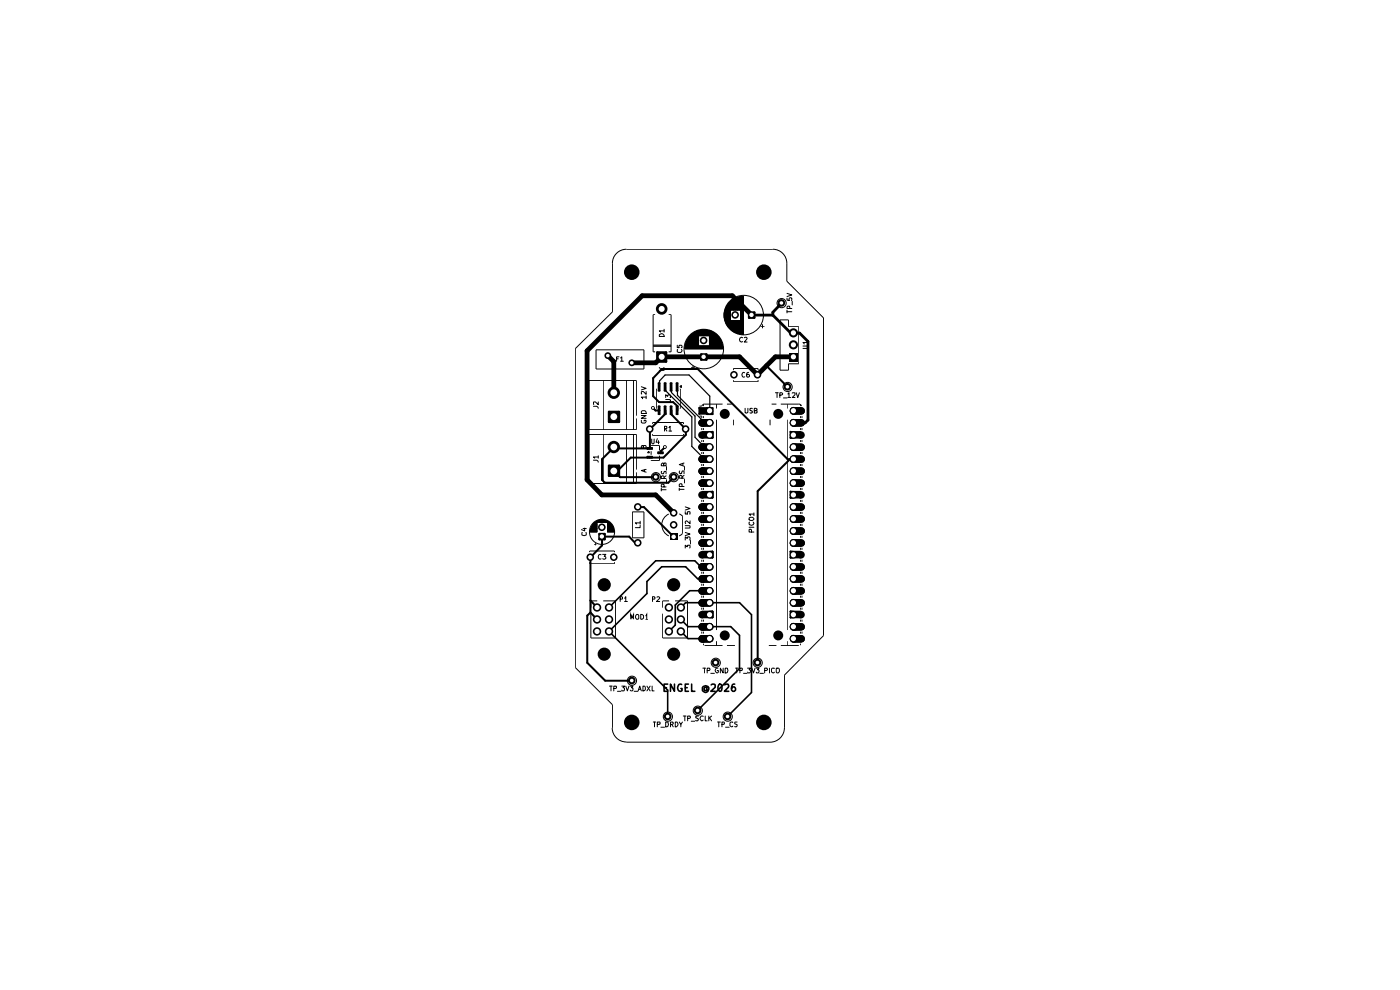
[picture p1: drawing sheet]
<svg xmlns="http://www.w3.org/2000/svg" width="297mm" height="210mm" viewBox="0 0 297 210" stroke-linecap="round" stroke-linejoin="round" font-family="sans-serif">
<g fill="none" stroke="#000" stroke-width=".21">
<path d="M126.4 74.2h10.2v4.1h-10.2zM130.8 76.1h.3M131.3 75.7h-.5v.9M131.7 75.9l.2-.2v.9M131.7 76.6h.5M138.6 73.4h3.8M138.6 73.2h3.8M139 66.8h-.4v7.8h.4M139.9 71l.6-.2 .4 .3v.3h-1zM139.9 78.6h1M139.9 78l.6 .6M140.9 70.2h-1l.2 .2"/>
<path d="M140.9 69.8v.6M140.9 78l-.6 .4M141.9 66.8h.5v7.8h-.5M143.7 73.2v.5h.4v-.5h.4l.2 .2v.3h-.2M143.8 74.2l-.1 .4 .2 .2h.5l.3-.4-.2-.2M145.2 74h8.2M145.2 73.8h8.2M145.2 73.9h8.2M145.2 73.7h8.2M145.2 73.6h8.2M145.2 73.5h8.2M145.3 73.4h8.1"/>
<path d="M145.3 73.2h3M145.3 73.3h3M145.3 73h3M145.3 73.1h3M145.4 72.9h2.9M145.4 72.8h2.9M145.5 72.5h2.8M145.5 72.7h2.8M145.5 72.6h2.8M145.6 72.4h2.7M145.6 72.3h2.7M145.7 72.3h2.6"/>
<path d="M145.7 72.2h2.6M145.8 72.1h2.5M145.8 72h2.5M145.8 71.9h2.5M145.8 71.8h2.5M145.9 71.8h2.4M146 71.7h2.3M146 71.6h2.3M146.1 71.5h2.2M146.2 71.4h2.1M146.3 71.3h2M146.3 71.2h6.1"/>
<path d="M146.3 71.2h6M146.4 71.1h5.8M146.5 71h5.6M146.6 78h.8M146.6 70.9h5.4M146.8 70.8h5M146.9 70.7h4.9M147 77.6v.8M147 70.7h4.7M147.1 70.6h4.5M147.2 70.5h4.2M147.4 70.4h3.9"/>
<path d="M147.5 70.3h3.7M147.7 70.2h3.3M147.9 70.1h2.8M148.2 70.1h2.2M148.5 70h1.6M150.4 73.2h3M150.4 72.1h2.5M150.4 72h2.5M150.4 71.9h2.5M150.4 71.8h2.4M150.4 71.7h2.3M150.4 71.6h2.2"/>
<path d="M150.4 71.5h2.1M150.4 71.4h2.1M150.4 71.3h2M150.4 73.3h3M150.4 73h2.9M150.4 72.9h2.9M150.4 72.5h2.7M150.4 72.4h2.7M150.4 72.3h2.6M150.4 72.2h2.5M150.4 73.1h2.9M150.4 72.9h2.8"/>
<path d="M150.4 72.8h2.8M150.4 72.7h2.8M150.4 72.6h2.8M153.6 66.3v1.1M153.7 65.9v2M153.8 65.7v2.4M153.9 65.4v3M154 65.2v3.3M154 65.1v3.6M154.1 64.9v4M154.2 64.7v4.3M154.3 64.6v4.6"/>
<path d="M154.4 64.5v4.8M154.5 64.4v5M154.6 64.3v5.2M154.6 64.2v5.4M154.7 64.1v5.5M154.8 64v5.7M154.9 64v5.8M155 63.8v6.2M155.1 63.8v2M155.1 67.9v2.1M155.1 63.7v2.1M155.1 67.9v2.2"/>
<path d="M155.2 63.6v2.2M155.2 67.9v2.2M155.3 63.5v2.3M155.3 67.9v2.3M155.4 63.5v2.3M155.4 67.9v2.3M155.5 63.5v2.3M155.5 67.9v2.4M155.6 63.5v2.3M155.6 67.9v2.4M155.6 78.5v-.3h5.2v.3M155.7 63.4v2.4"/>
<path d="M155.7 67.9v2.5M155.7 63.3v2.5M155.7 67.9v2.6M155.8 63.3v2.5M155.8 67.9v2.6M155.9 63.2v2.6M155.9 67.9v2.7M156 63.2v2.6M156 67.9v2.7M156.1 63.1v2.7M156.1 67.9v2.8M156.2 63.1v2.7"/>
<path d="M156.2 67.9v2.8M156.3 63v2.8M156.3 67.9v2.8M156.4 63v2.8M156.4 67.9v2.8M156.5 62.9v2.9M156.5 67.9v2.9M156.6 62.9v2.9M156.6 67.9v2.9M156.7 62.9v2.9M156.7 67.9v2.9M156.8 62.9v2.9"/>
<path d="M156.8 67.9v2.9M156.8 67.9v3M156.9 62.9v2.9M156.9 67.9v3M157 62.9v2.9M157 67.9v3M157.1 62.9v8M157.2 62.9v8M157.3 62.9v8M157.3 62.8v8.1M157.4 62.8v8.2M157.5 62.8v8.2"/>
<path d="M157.6 71.6a.47 .47 0 0 0-.7 .4 .47 .47 0 0 0 .7 .5M157.6 62.8v8.2M157.7 62.8v8.2M157.8 62.8v8.2M157.9 71.6l.4-.1 .2 .2-.6 .9h.6M158 79.1a.45 .45 0 0 0-.6 .4 .45 .45 0 0 0 .6 .4M158.8 79l-.4 .2v.7l.3 .1 .3-.2-.2-.4h-.3l-.1 .2M161.3 69.2h.9M161.8 68.8v.8M165.5 67.9h1.8v1.4h2.2v7.9h-2.2v1.3h-1.8zM167 63.2v.5l.5 .1v-.6h.5l-.1 .6M167 62.2l1 .4-1 .3"/>
<path d="M167 65.8v.6M167 66.1h1M167.6 65.4l-.1-.5h-.4l-.1 .2v.3h1M168.1 63.9v.8M170.3 73.4h.9l.2 .2-.2 .3h-.9M171.4 72.6h-1.1l.3 .4M171.4 72.4v.6M125.9 86.2h.7l.3 .4M125.9 97.6h.7l.3 .4M126.9 85.3v.5l-.6-.5h-.4l.1 .5M126.9 96.9h-1l.3 .3M126.9 96.7v.5"/>
<path d="M128 80.7v10.4M128 92.2v10.4M132.9 80.7v10.4M132.9 92.2v10.4M134.4 80.7v10.4M134.4 92.2v10.4M135 88.2v-7.5h-10.1v10.4h10.1v-2.3M135 99.6v-7.4h-10.1v10.4h10.1v-2.4M136.1 82l1 .4-1 .3M136.1 89.2v.4l.2 .1h.5l.3-.3-.1-.2h-.4v.1M136.1 88.1h1l-1 .6h1M136.1 87.3l.2-.2h.5l.3 .6h-1z"/>
<path d="M136.5 94.7l.1-.2 .5 .2v.4h-1v-.4l.1-.2 .3 .2v.4M136.7 99.6v.5M137.1 84.2h-1l.2 .4M137.1 83.1v.5l-.6-.5h-.4v.5M137.1 99.6l-1 .2 1 .4M137.1 84v.6M137.6 95.7l.2 .4h-.4zM138.1 94.6l1.8-.1v1M138.1 95.7v.8M138.3 93.1v.9l.1 .1 .4-.1v-.9M138.3 86.3h.4v.4h-.4zM138.5 90v-.4h6.5v.4"/>
<path d="M138.5 92.1v.3h6.5v-.3M139.3 82.5v4.2M139.4 93l-.2 .8h.7M139.7 93.5v.6M139.9 96.6v1.1l-1.8-.1M140.4 100l-.1 .3 .2 .2h.2l.3-.5h.2l.1 .5M140.8 98.5l.1-.3 .4 .1v.5h-1v-.3l.3-.3 .2 .2v.4M140.8 94.6h.5v.4h-.5zM141 90.9h.4l.1-.4-.5-.1v1M141.1 90.9l.4 .5M141.2 84.7l1 .1v.5h-1M141.2 84.3v-.6l.4 .4v-.3l.2-.1 .4 .1v.5"/>
<path d="M141.4 99v.7M141.9 90.7l.3-.3v1M141.9 91.4h.6M144.2 99.9a.34 .34 0 0 0 0 .4 .34 .34 0 0 0 .4 .1l.1-.4 .3-.1 .1 .6M144.2 82.5v4.2M144.2 82l.4-.3v.6zM144.9 98.3v.4M145.1 98.2l-1 .3 1 .4M145.2 99v.7M148.4 88.3h.5v.4M148.4 86.1h.5M148.9 90.8v.4"/>
<path d="M148.9 93.3v.5M148.9 95.9v.4M148.9 98.4v.4M149.2 85.8v.3M149.2 88.3v.4M149.2 90.8v.4M149.2 93.3v.5M149.2 95.9v.4M149.2 98.4v.4M152 85.7v1M152 89v44.6M153.3 85.7h-3.8l-.6 .4"/>
<path d="M154.2 85.7h1M155.6 80.6v.4h5.2v-.4M155.6 89v1.2M158.1 86.6v.9l.1 .1 .5-.1v-.9M159.6 86.7h-.5v.3l.5 .2v.3h-.5M160 87.1l.5-.1 .1-.2-.6-.2v1h.4l.2-.1v-.3l-.2-.1M163.4 89v1.2M163.7 85.7h1M164.5 83.3h.6M164.8 83.3v1M165.4 83.8l.5-.1 .1-.2-.1-.2h-.5v1M165.6 85.7h3.9l.5 .4"/>
<path d="M166.2 84.4h.8M167 85.7v1M167 89v44.6M167.1 83.6l.3-.3v1M167.1 84.3h.6M168.1 83.4h.6v.3l-.6 .6h.6M168.9 83.3l.3 1 .4-1M169.8 85.8v.3M169.8 88.3v.4M169.8 90.8v.4M169.8 93.3v.5M169.8 95.9v.4"/>
<path d="M169.8 98.4v.4M170.1 88.3v.4M170.1 90.8v.4M170.1 93.3v.5M170.1 95.9v.4M170.1 98.4v.4M123.5 112.9l-.1 .6 .5 .1 .5-.1-.1-.6M123.7 112.1h.7M124 112v.6l-.6-.3M125.1 117.1v-.2h5.2v.2M125.1 119.2v.4h5.2v-.4M125.2 112.8h1.5"/>
<path d="M125.2 112.3h1.5M125.2 112.5h1.5M125.2 112.6h1.5M125.2 112.7h1.5M125.2 112.4h1.5M125.3 112.1h1.4M125.3 112.2h1.4M125.3 112h1.4M125.3 111.9h1.4M125.3 111.8h1.4M125.4 111.7h1.3M125.4 111.6h1.3"/>
<path d="M125.5 111.5h1.2M125.6 111.4h1.1M125.7 111.3h1M125.8 111.2h.9M125.8 111.1h.9M125.9 111h.8M126 115.4h.5M126 110.9h.7M126.1 110.8h3.2M126.3 115.2v.5M126.3 110.7h2.9M126.4 110.6h2.7"/>
<path d="M126.5 110.5h2.4M126.7 110.4h2M127 110.4h1.6M127.2 110.3h1M127.5 117.7a.45 .45 0 0 0-.6 .4 .45 .45 0 0 0 .6 .4M127.8 117.6h.7l-.3 .4 .3 .2v.2l-.2 .2-.5-.1M128.8 112.1h1.5M128.8 112.8h1.5M128.8 112h1.4M128.8 112.1h1.4M128.8 111.9h1.4M128.8 111.8h1.3"/>
<path d="M128.8 111.7h1.3M128.8 111.6h1.2M128.8 111.5h1.2M128.8 111.5h1.1M128.8 111.4h1.1M128.8 111.3h1M128.8 111.2h.9M128.8 111.1h.9M128.8 110.9h.6M128.8 111h.7M128.8 111h.8M128.8 112.3h1.5"/>
<path d="M128.8 112.2h1.5M128.8 112.5h1.5M128.8 112.6h1.5M128.8 112.7h1.5M128.8 112.4h1.5M134.2 108.6h2.4v5.5h-2.4zM135.8 111.4v.5h-1M135.8 110.9h-1l.2 .3M135.8 110.6v.6M140.3 103.5v.6M140.3 103.9h1M140.4 111.4a2.54 2.54 0 0 0 1.5 2.3"/>
<path d="M140.9 103.3l-.1-.6h-.3l-.2 .2v.4h1M140.9 101.5l-.1-.5-.3-.1-.2 .2v.4h1M141.3 100.9l-.4 .4M141.4 101.8v.7M141.9 109a2.58 2.58 0 0 0-1.5 2.4M144.1 103.5v.6M144.1 103.8h1M144.1 109l.8 .5-.1 3.7M144.7 103.2l-.1-.6h-.3l-.2 .2v.4h1M144.7 101.4l-.1-.5-.2-.1-.3 .2v.4h1M144.8 113.2l-.7 .5M145.1 100.8l-.4 .4"/>
<path d="M145.2 101.7v.7M145.4 108.5v.5h.5v-.5l.5 .1-.1 .4M145.4 107.5l1 .4-1 .3M145.4 116.2v-.5l.4 .3 .1-.3h.4v.5M145.4 114.6v-.7l.4 .3 .2-.3h.2l.2 .1-.1 .6M145.4 112.9l1 .4-1 .3M145.4 111.5l1 .1-.1 .4h-.9M146.4 110.5v.6l-.7-.6-.3 .2 .1 .4M146.5 114.6v.8M148.9 101v.4M148.9 103.5v.4M148.9 106v.5"/>
<path d="M148.9 108.6v.4M148.9 111.1v.4M148.9 113.7v.4M148.9 116.2v.4M148.9 118.7v.5M149.2 101v.4M149.2 103.5v.4M149.2 106v.5M149.2 108.6v.4M149.2 111.1v.4M149.2 113.7v.4M149.2 116.2v.4"/>
<path d="M149.2 118.7v.5M158.9 109.9l.1-.1a.67 .67 0 0 1 .9 .2v.1a.6 .6 0 0 1-1 0zM158.9 111.8h1M159 110.7l-.1 .5a.5 .5 0 0 0 .6 .2 .5 .5 0 0 0 .3-.6v-.1M159.4 112.9l-.1-.6h-.3l-.1 .6h1M159.9 109h-1l.3 .4M159.9 108.8v.6M169.8 101v.4M169.8 103.5v.4M169.8 106v.5M169.8 108.6v.4M169.8 111.1v.4"/>
<path d="M169.8 113.7v.4M169.8 116.2v.4M169.8 118.7v.5M170.1 101v.4M170.1 103.5v.4M170.1 106v.5M170.1 108.6v.4M170.1 111.1v.4M170.1 113.7v.4M170.1 116.2v.4M170.1 118.7v.5M126.7 127.5h-1.4v1.4"/>
<path d="M128 127.5h2.6v7.8h-5.3v-5.1M131.6 127.1h.4l.1-.4-.5-.1v1M132.5 126.9l.3-.3v1M132.5 127.6h.6M133.8 131.4v-1.1l.3 .8 .3-.8v1.1M135.1 130.3l.4 .2v.7l-.4 .2a.6 .6 0 0 1 0-1.1zM135.9 130.3l.6 .3v.5l-.3 .3h-.3zM136.9 130.7l.3-.4v1.1M136.9 131.4h.6M138.4 127.1h.5v-.4l-.5-.1v1M139.4 126.7l.3-.1 .3 .3-.7 .7h.7M141.9 127.5h-1.3v1.4"/>
<path d="M143.2 127.5h2.6v7.8h-5.2v-5.1M148.9 121.3v.4M148.9 123.8v.4M148.9 126.4v.4M148.9 128.9v.4M148.9 131.4v.5M148.9 134v.4M149.2 121.3v.4M149.2 123.8v.4M149.2 126.4v.4M149.2 128.9v.4M149.2 131.4v.5"/>
<path d="M149.2 134v.4M149.2 136.5v.4M149.5 136.9h3.8M152 136v.9M154.2 136.9h1.7M163.1 136.9h1.6M165.6 136.9h3.9M167 136v.9M169.8 121.3v.4M169.8 123.8v.4M169.8 126.4v.4M169.8 128.9v.4"/>
<path d="M169.8 131.4v.5M169.8 134v.4M169.8 136.5v.4M170.1 121.3v.4M170.1 123.8v.4M170.1 126.4v.4M170.1 128.9v.4M170.1 131.4v.5M170.1 134v.4M129.3 145.5h.6M129.6 145.5v1.1M129.9 154.4a3 3 0 0 0 3 3h30.5a3 3 0 0 0 3-3v-11.2l8.3-8.4v-67.4l-7.8-7.8v-3.8a2.96 2.96 0 0 0-2.9-2.9h-31.1a2.96 2.96 0 0 0-3 2.9v10.4l-7.9 7.8v67.6l7.9 7.9v4.9"/>
<path d="M130.2 146h.5v-.5h-.5v1.1M131 146.6h.7M131.9 145.5h.6l-.3 .4 .3 .1-.1 .5-.4 .1-.1-.2M132.8 145.5l.3 1.1 .3-1.1M133.7 145.5h.6l-.4 .4 .4 .1v.4l-.2 .2-.4-.2M134.5 146.6h.8M135.4 146.6l.3-1.1 .4 1.1M135.5 146.2h.4M136.4 145.5h.3l.2 .3v.5l-.3 .3h-.2zM137.2 145.5l.7 1.1M137.9 145.5l-.7 1.1M138.3 145.5v1.1h.5"/>
<path d="M138.6 153.2h.5M138.9 153.2v1M139.4 153.7l.6-.1v-.4h-.6v1M140.2 154.3h.8M141.2 153.2h.4a.59 .59 0 0 1 .2 .6 .59 .59 0 0 1-.6 .4zM142.2 153.7l.5-.1v-.4h-.5v1M142.5 153.7l.3 .5M143.3 153.2h.3l.2 .4-.3 .6h-.2zM144.1 153.2l.3 .5 .4-.5M144.4 153.7v.5M144.9 151.9h.6M145.3 151.9v1"/>
<path d="M145.9 152.4l.5-.1v-.4h-.5v1M146.6 153h.8M148.2 151.9h-.5v.4l.4 .1 .1 .3-.2 .2-.4-.1M149.1 141.7h.6M149.2 152l-.4-.1-.3 .4 .3 .6 .4-.2M149.4 141.7v1M149.6 151.9v1h.4M150 142.2h.4l.2-.1-.1-.4h-.5v1M150.4 151.9v1M150.5 152.3l.5 .6M150.8 142.8h.8M151 151.9l-.6 .5"/>
<path d="M152.2 153.2h.6M152.3 141.7h-.3l-.3 .5 .4 .5 .3-.1v-.4h-.3M152.5 153.2v1M153.2 153.7l.5-.1v-.4h-.5v1M153.4 141.7v1l-.6-1v1M153.8 141.7h.5a.59 .59 0 0 1 .1 .7 .59 .59 0 0 1-.6 .3zM153.9 154.3h.8M155.4 153.2h-.4l-.1 .2v.5l.3 .3 .2-.2M156 141.7h.6M156.3 141.7v1M156.4 153.2h-.5v.3l.5 .3-.2 .4-.3-.1M157 142.2h.5v-.4l-.5-.1v1"/>
<path d="M157.7 142.8h.8M158.6 141.7h.7l-.4 .4 .4 .1v.3l-.3 .2-.4-.1M159.5 141.7l.3 1 .4-1M160.4 141.7h.6l-.3 .4 .3 .1-.1 .5h-.4l-.1-.1M161.2 142.8h.8M162.2 142.2h.5v-.5h-.5v1M163.2 141.7v1M164.3 141.8l-.5-.1-.1 .3v.5l.1 .2h.3l.2-.1M164.7 141.8h.6a.67 .67 0 0 1-.2 .9l-.4-.1z"/>
<circle cx="149.3" cy="74" r="4.2"/>
<circle cx="157.8" cy="66.8" r="4.2"/>
<circle cx="165.8" cy="64.3" r=".97"/>
<circle cx="167.1" cy="82.1" r=".97"/>
<circle cx="127.7" cy="112.8" r="2.67"/>
<circle cx="139.1" cy="101.2" r=".97"/>
<circle cx="143" cy="101.2" r=".97"/>
<circle cx="134.1" cy="144.4" r=".97"/>
<circle cx="141.7" cy="152" r=".97"/>
<circle cx="148" cy="150.7" r=".97"/>
<circle cx="151.8" cy="140.6" r=".97"/>
<circle cx="154.4" cy="152" r=".97"/>
<circle cx="160.7" cy="140.6" r=".97"/>
</g>
<g fill="none" stroke="#000" stroke-width=".34">
<path d="M137.3 95h1v.2h-1zM137.3 96.9h1v.2h-1zM139.6 95.9h1v.3h-1zM139.7 81.3h.3v1.6h-.3zM139.7 86.2h.3v1.7h-.3zM141 81.3h.2v1.6h-.2zM141 86.2h.2v1.7h-.2zM142.2 81.3h.3v1.6h-.3zM142.2 86.2h.3v1.7h-.3zM143.5 81.3h.3v1.6h-.3zM143.5 86.2h.3v1.7h-.3zM144.4 128.9l1.1-1.1h11.4l2.5 2.6v16.5l-5.1 5.1"/>
<path d="M144.4 131.4l1.6 1.5h9l1.9 1.9v7l-8.9 8.9M144.4 133.9l1.6 1.6h4.5M150.5 122.8h-2.5l-2.5-2.6h-5.1l-3.2 3.2v2.5l-8 8 12.4 12.5v5.6M150.5 120.2h-1.8l-1.3-1.2h-8.3l-9.9 9.9M150.5 125.3h-4.2l-3 3.1v4.2l-1.4 1.3M140.9 145.9h.5M141.6 145.1h-.7v1.5h.7M143.1 145.1v1.5l-.9-1.5v1.5M144.6 145.2l-.2-.1a.77 .77 0 0 0-.7 .8 .77 .77 0 0 0 .7 .7l.3-.1v-.5h-.3M145.4 145.9h.4M146 145.1h-.6v1.5h.6M146.7 145.1v1.5h.7"/>
<path d="M149.9 146a.34 .34 0 0 0-.5-.1 .34 .34 0 0 0 0 .5h.5M149.9 145.8v.6h.4l.1-.5-.2-.3-.5-.1-.5 .1-.2 .3v.6a.77 .77 0 0 0 1.2 .1M150.9 145.3l.2-.2 .5 .1 .1 .6-.9 .8h.9M152.7 145.1a.89 .89 0 0 1 .3 1.5h-.2a.88 .88 0 0 1-.1-1.5zM153.8 145.3l.5-.2 .3 .4-.9 1.1h.9M155.9 145.1l-.5 .1a1.12 1.12 0 0 0 0 1.4h.4l.2-.2v-.4l-.2-.3h-.4l-.2 .3"/>
</g>
<g fill="#000">
<path d="M139.4 74.8h1.9v1.9h-1.9zM148.8 75.2h1.1v1.1h-1.1zM158.9 66.3h1.1v1.1h-1.1zM167.5 74.8h1.7v1.8h-1.7zM129.2 87.4h2.1v2.1h-2.1zM137.3 95h1v.2h-1zM137.3 96.9h1v.2h-1zM137.6 95.7l.1 .3h-.4zM139.6 95.9h1v.3h-1zM139.7 81.3h.3v1.6h-.3zM139.7 86.2h.3v1.7h-.3zM141 81.3h.2v1.6h-.2z"/>
<path d="M141 86.2h.2v1.7h-.2zM142.2 81.3h.3v1.6h-.3zM142.2 86.2h.3v1.7h-.3zM143.5 81.3h.3v1.6h-.3zM143.5 86.2h.3v1.7h-.3zM144.2 82l.3-.3v.5zM148.2 86.5l.1-.1h2.2v1.6h-2.2l-.1-.2zM148.2 86.3l.3 .2-.1 .2-.3-.2zM148.2 87.6l.3 .2-.1 .2-.3-.2zM148.9 86.8h1.6v.7h-1.6zM148.9 91.9h1.6v.7h-1.6zM149.9 86.5h1.2v1.3h-1.2z"/>
<path d="M151 91.4l.3 .2-.1 .2-.3-.2zM151 92.7l.3 .2-.1 .2-.3-.2zM148.9 91.4h2.2l.3 .2v1.3l-.3 .1h-2.2zM150.5 91.4h.6l.3 .2v1.3l-.3 .1h-.6zM167.6 91.6l.1-.2h.6v1.6h-.6l-.1-.1zM167.6 91.6l.1-.2h2.2v1.6h-2.2l-.1-.1zM167.6 92.7l.3 .2-.1 .2-.3-.2zM167.6 91.4l.3 .2-.1 .2-.3-.2zM168.3 91.9h1.6v.7h-1.6zM127.2 113.3h1.1v1.1h-1.1zM129.2 98.8h2.1v2.1h-2.1zM142.2 113.1h1.5v1.5h-1.5z"/>
<path d="M148.9 104.6h1.6v.7h-1.6zM148.9 117.3h1.6v.7h-1.6zM151 105.4l.3 .2-.1 .2-.3-.2zM151 104.1l.3 .2-.1 .2-.3-.2zM151 116.8l.3 .2-.1 .2-.3-.2zM151 118.1l.3 .2-.1 .2-.3-.2zM150.5 104.1h.6l.3 .2v1.3l-.3 .1h-.6zM148.9 104.1h2.2l.3 .2v1.3l-.3 .1h-2.2zM148.9 116.8h2.2l.3 .2v1.3l-.3 .1h-2.2zM150.5 116.8h.6l.3 .2v1.3l-.3 .1h-.6zM167.6 117l.1-.2h.6v1.6h-.6l-.1-.1zM167.6 117l.1-.2h2.2v1.6h-2.2l-.1-.1z"/>
<path d="M167.6 104.3l.1-.2h.6v1.6h-.6l-.1-.1zM167.6 104.3l.1-.2h2.2v1.6h-2.2l-.1-.1zM167.6 118.1l.3 .2-.1 .2-.3-.2zM167.6 116.8l.3 .2-.1 .2-.3-.2zM167.6 105.4l.3 .2-.1 .2-.3-.2zM167.6 104.1l.3 .2-.1 .2-.3-.2zM168.3 117.3h1.6v.7h-1.6zM168.3 104.6h1.6v.7h-1.6zM148.9 130h1.6v.7h-1.6zM151 129.5l.3 .2-.1 .2-.3-.2zM151 130.8l.3 .2-.1 .2-.3-.2zM148.9 129.5h2.2l.3 .2v1.3l-.3 .1h-2.2z"/>
<path d="M150.5 129.5h.6l.3 .2v1.3l-.3 .1h-.6zM167.7 129.5h.6v1.6h-.6l-.1-.1v-1.3zM167.7 129.5h2.2v1.6h-2.2l-.1-.1v-1.3zM167.6 130.8l.3 .2-.1 .2-.3-.2zM167.6 129.5l.3 .2-.1 .2-.3-.2zM168.3 130h1.6v.7h-1.6z"/>
<circle cx="134" cy="57.7" r="1.65"/>
<circle cx="162" cy="57.7" r="1.65"/>
<circle cx="128.9" cy="75.4" r=".72"/>
<circle cx="134" cy="77" r=".72"/>
<circle cx="140.4" cy="65.5" r="1.23"/>
<circle cx="149.3" cy="72.2" r=".8"/>
<circle cx="155.7" cy="79.5" r=".8"/>
<circle cx="156" cy="66.8" r=".8"/>
<circle cx="160.7" cy="79.5" r=".8"/>
<circle cx="165.8" cy="64.3" r=".8"/>
<circle cx="168.3" cy="70.6" r=".97"/>
<circle cx="168.3" cy="73.1" r=".97"/>
<circle cx="130.2" cy="83.3" r="1.31"/>
<circle cx="130.2" cy="94.8" r="1.31"/>
<circle cx="137.8" cy="91" r=".8"/>
<circle cx="145.5" cy="91" r=".8"/>
<circle cx="148.9" cy="92.3" r=".8"/>
<circle cx="149" cy="99.9" r=".8"/>
<circle cx="149" cy="89.7" r=".8"/>
<circle cx="149" cy="94.9" r=".8"/>
<circle cx="149" cy="97.4" r=".8"/>
<circle cx="150.5" cy="94.8" r=".8"/>
<circle cx="150.5" cy="87.1" r=".8"/>
<circle cx="150.5" cy="99.9" r=".8"/>
<circle cx="150.5" cy="89.7" r=".8"/>
<circle cx="150.5" cy="92.3" r=".8"/>
<circle cx="150.5" cy="97.4" r=".8"/>
<circle cx="153.8" cy="87.8" r="1.06"/>
<circle cx="165.1" cy="87.8" r="1.06"/>
<circle cx="167" cy="82" r=".8"/>
<circle cx="168.3" cy="94.8" r=".8"/>
<circle cx="168.3" cy="87.1" r=".8"/>
<circle cx="168.3" cy="92.3" r=".8"/>
<circle cx="168.3" cy="97.4" r=".8"/>
<circle cx="168.3" cy="99.9" r=".8"/>
<circle cx="168.3" cy="89.7" r=".8"/>
<circle cx="168.4" cy="94.9" r=".8"/>
<circle cx="168.4" cy="87.2" r=".8"/>
<circle cx="168.4" cy="99.9" r=".8"/>
<circle cx="168.4" cy="97.4" r=".8"/>
<circle cx="168.4" cy="89.7" r=".8"/>
<circle cx="169.9" cy="92.3" r=".8"/>
<circle cx="125.2" cy="118.2" r=".8"/>
<circle cx="127.7" cy="111.8" r=".8"/>
<circle cx="130.2" cy="118.2" r=".8"/>
<circle cx="135.3" cy="107.5" r=".8"/>
<circle cx="135.3" cy="115.1" r=".8"/>
<circle cx="139.1" cy="101.2" r=".8"/>
<circle cx="142.9" cy="101.2" r=".8"/>
<circle cx="142.9" cy="108.8" r=".8"/>
<circle cx="142.9" cy="111.3" r=".8"/>
<circle cx="148.9" cy="105" r=".8"/>
<circle cx="148.9" cy="117.7" r=".8"/>
<circle cx="149" cy="102.5" r=".8"/>
<circle cx="149" cy="107.6" r=".8"/>
<circle cx="149" cy="112.6" r=".8"/>
<circle cx="149" cy="110.1" r=".8"/>
<circle cx="149" cy="115.2" r=".8"/>
<circle cx="150.5" cy="107.5" r=".8"/>
<circle cx="150.5" cy="102.4" r=".8"/>
<circle cx="150.5" cy="115.1" r=".8"/>
<circle cx="150.5" cy="105" r=".8"/>
<circle cx="150.5" cy="112.6" r=".8"/>
<circle cx="150.5" cy="110.1" r=".8"/>
<circle cx="150.5" cy="117.7" r=".8"/>
<circle cx="168.3" cy="107.5" r=".8"/>
<circle cx="168.3" cy="102.4" r=".8"/>
<circle cx="168.3" cy="115.1" r=".8"/>
<circle cx="168.3" cy="112.6" r=".8"/>
<circle cx="168.3" cy="105" r=".8"/>
<circle cx="168.3" cy="110.1" r=".8"/>
<circle cx="168.3" cy="117.7" r=".8"/>
<circle cx="168.4" cy="112.6" r=".8"/>
<circle cx="168.4" cy="107.6" r=".8"/>
<circle cx="168.4" cy="102.5" r=".8"/>
<circle cx="168.4" cy="115.2" r=".8"/>
<circle cx="168.4" cy="110.1" r=".8"/>
<circle cx="169.9" cy="105" r=".8"/>
<circle cx="169.9" cy="117.7" r=".8"/>
<circle cx="126.7" cy="128.9" r=".89"/>
<circle cx="126.7" cy="131.4" r=".89"/>
<circle cx="126.7" cy="133.9" r=".89"/>
<circle cx="128.2" cy="138.8" r="1.4"/>
<circle cx="128.2" cy="124" r="1.4"/>
<circle cx="129.2" cy="128.9" r=".89"/>
<circle cx="129.2" cy="131.4" r=".89"/>
<circle cx="129.2" cy="133.9" r=".89"/>
<circle cx="141.9" cy="128.9" r=".89"/>
<circle cx="141.9" cy="131.4" r=".89"/>
<circle cx="141.9" cy="133.9" r=".89"/>
<circle cx="142.9" cy="138.8" r="1.4"/>
<circle cx="142.9" cy="124" r="1.4"/>
<circle cx="144.4" cy="128.9" r=".89"/>
<circle cx="144.4" cy="131.4" r=".89"/>
<circle cx="144.4" cy="133.9" r=".89"/>
<circle cx="148.9" cy="130.4" r=".8"/>
<circle cx="149" cy="135.5" r=".8"/>
<circle cx="149" cy="120.3" r=".8"/>
<circle cx="149" cy="122.8" r=".8"/>
<circle cx="149" cy="133" r=".8"/>
<circle cx="149" cy="127.9" r=".8"/>
<circle cx="149" cy="125.3" r=".8"/>
<circle cx="150.5" cy="125.3" r=".8"/>
<circle cx="150.5" cy="120.2" r=".8"/>
<circle cx="150.5" cy="135.5" r=".8"/>
<circle cx="150.5" cy="122.8" r=".8"/>
<circle cx="150.5" cy="130.4" r=".8"/>
<circle cx="150.5" cy="127.8" r=".8"/>
<circle cx="150.5" cy="132.9" r=".8"/>
<circle cx="153.8" cy="134.8" r="1.06"/>
<circle cx="165.1" cy="134.8" r="1.06"/>
<circle cx="168.3" cy="125.3" r=".8"/>
<circle cx="168.3" cy="120.2" r=".8"/>
<circle cx="168.3" cy="135.5" r=".8"/>
<circle cx="168.3" cy="122.8" r=".8"/>
<circle cx="168.3" cy="127.8" r=".8"/>
<circle cx="168.3" cy="130.4" r=".8"/>
<circle cx="168.3" cy="132.9" r=".8"/>
<circle cx="168.4" cy="133" r=".8"/>
<circle cx="168.4" cy="120.3" r=".8"/>
<circle cx="168.4" cy="135.5" r=".8"/>
<circle cx="168.4" cy="127.9" r=".8"/>
<circle cx="168.4" cy="125.3" r=".8"/>
<circle cx="168.4" cy="122.8" r=".8"/>
<circle cx="169.9" cy="130.4" r=".8"/>
<circle cx="134" cy="153.2" r="1.65"/>
<circle cx="134" cy="144.4" r=".8"/>
<circle cx="141.6" cy="152" r=".8"/>
<circle cx="148" cy="150.7" r=".8"/>
<circle cx="151.8" cy="140.5" r=".8"/>
<circle cx="154.3" cy="152" r=".8"/>
<circle cx="160.7" cy="140.5" r=".8"/>
<circle cx="162" cy="153.2" r="1.65"/>
</g>
<path d="M139.9 82.1v-1.3l1.2-1.3h5.1l4.4 4.5v3.2M141.2 82.1v.7l5.6 5.6v6.3l2.7 2.7h1.1M142.4 82.1v1.2l5 5v4.4l2.1 2.2h1.1M143.7 82.1v1.8l5.9 5.8h1v-.6" fill="none" stroke="#000" stroke-width=".25"/>
<g fill="none" stroke="#000" stroke-width=".42">
<path d="M162.7 77.6l4.4 4.5M138.6 86.6l.5 .5h.8M141.1 94.9l-.9 .8v.4M141.2 87.1v.7l-3.3 3.3v4h-7.3l-.3-.2-2.6 2.5v4.4l.6 .6h13.5l1.2-1.2M142.4 87.1v.8l3.1 3.2v1.1l-4.7 4.9h-7l-2.9 2.8h-.6l1.2 1.3h7.6M143.7 87.1v-1l-.9-.8h-3l-1.2-1.3v-3.8l1.8-1.9h7.6l19.1 19.1h1.3M150 86.6h1.2v1.2h-1.2zM167.6 97.4l-6.9 6.8v36.4M135.3 115.2h-.6l-1.2-1.4h-5.8v1.9l-2.4 2.5v11.7M135.3 107.6h1.3l6.4 6.3M125.3 127.4l1.4 1.5M125.3 129.9l1.4 1.5"/>
<path d="M125.3 129.9l-.7 .7v10l3.8 3.8h5.7"/>
</g>
<path d="M128.9 75.4l1.3 1.3v6.6M159.4 66.8l-4-4.1h-19.2l-11.7 11.7v27.4l3.2 3.2h11.4l3.8 3.8M168.3 75.7h-3.8l-3.8 3.8-3.8-3.8h-16.5l-1.3 1.3h-5.1" fill="none" stroke="#000" stroke-width="1"/>
<path d="M159.5 66.8h4.5M164 66.8l3.8 3.9h1.8l1.8 1.7v16.7l-.6 .6h-2.4M165.8 64.3l-1.8 1.9v.6" fill="none" stroke="#000" stroke-width=".59"/>
<path d="M139.4 74.8h1.9v1.9h-1.9zM148.8 75.2h1.1v1.1h-1.1zM158.9 66.3h1.1v1.1h-1.1zM129.2 87.4h2.1v2.1h-2.1zM129.2 98.8h2.1v2.1h-2.1zM127.2 113.3h1.1v1.1h-1.1z" fill="none" stroke="#000" stroke-width=".51"/>
<g fill="none" stroke="#000" stroke-width="1.6">
<path d="M149 89.7h1.6M149 94.9h1.6M149 97.4h1.6M149 99.9h1.6M168.4 89.7h1.6M168.4 87.2h1.6M168.4 94.9h1.6M168.4 97.4h1.6M168.4 99.9h1.6M149 102.5h1.6M149 107.6h1.6M149 110.1h1.6"/>
<path d="M149 112.6h1.6M149 115.2h1.6M168.4 102.5h1.6M168.4 107.6h1.6M168.4 110.1h1.6M168.4 112.6h1.6M168.4 115.2h1.6M149 125.3h1.6M149 127.9h1.6M149 133h1.6M149 135.5h1.6M149 120.3h1.6"/>
<path d="M149 122.8h1.6M168.4 125.3h1.6M168.4 127.9h1.6M168.4 133h1.6M168.4 135.5h1.6M168.4 120.3h1.6M168.4 122.8h1.6"/>
</g>
<g fill="#fff">
<path d="M138.4 86.3l.3 .2-.1 .2-.3-.2z"/>
<path d="M140.9 94.6l.4 .2-.1 .2-.4-.2z"/>
<circle cx="160.7" cy="140.5" r=".38"/>
<circle cx="141.6" cy="152" r=".38"/>
<circle cx="154.3" cy="152" r=".38"/>
<circle cx="134" cy="144.4" r=".38"/>
<circle cx="151.8" cy="140.5" r=".38"/>
<circle cx="148" cy="150.7" r=".38"/>
<circle cx="150.5" cy="122.8" r=".55"/>
<circle cx="150.5" cy="125.3" r=".55"/>
<circle cx="150.5" cy="127.8" r=".55"/>
<circle cx="150.5" cy="130.4" r=".55"/>
<circle cx="150.5" cy="132.9" r=".55"/>
<circle cx="150.5" cy="135.5" r=".55"/>
<circle cx="168.3" cy="135.5" r=".55"/>
<circle cx="168.3" cy="132.9" r=".55"/>
<circle cx="168.3" cy="130.4" r=".55"/>
<circle cx="168.3" cy="127.8" r=".55"/>
<circle cx="168.3" cy="125.3" r=".55"/>
<circle cx="168.3" cy="122.8" r=".55"/>
<circle cx="168.3" cy="120.2" r=".55"/>
<circle cx="168.3" cy="117.7" r=".55"/>
<circle cx="168.3" cy="115.1" r=".55"/>
<circle cx="168.3" cy="112.6" r=".55"/>
<circle cx="168.3" cy="110.1" r=".55"/>
<circle cx="168.3" cy="107.5" r=".55"/>
<circle cx="168.3" cy="105" r=".55"/>
<circle cx="168.3" cy="102.4" r=".55"/>
<circle cx="168.3" cy="99.9" r=".55"/>
<circle cx="144.4" cy="133.9" r=".55"/>
<circle cx="144.4" cy="131.4" r=".55"/>
<circle cx="141.9" cy="131.4" r=".55"/>
<circle cx="144.4" cy="128.9" r=".55"/>
<circle cx="141.9" cy="128.9" r=".55"/>
<circle cx="141.9" cy="133.9" r=".55"/>
<circle cx="129.2" cy="133.9" r=".55"/>
<circle cx="126.7" cy="133.9" r=".55"/>
<circle cx="129.2" cy="131.4" r=".55"/>
<circle cx="126.7" cy="131.4" r=".55"/>
<circle cx="129.2" cy="128.9" r=".55"/>
<circle cx="126.7" cy="128.9" r=".55"/>
<circle cx="137.8" cy="91" r=".47"/>
<circle cx="140.4" cy="75.7" r=".64"/>
<circle cx="140.4" cy="65.5" r=".64"/>
<circle cx="149.3" cy="75.7" r=".47"/>
<circle cx="130.2" cy="88.4" r=".72"/>
<circle cx="130.2" cy="83.3" r=".72"/>
<circle cx="134" cy="77" r=".38"/>
<circle cx="128.9" cy="75.4" r=".38"/>
<circle cx="130.2" cy="94.8" r=".72"/>
<circle cx="167" cy="82" r=".38"/>
<circle cx="165.8" cy="64.3" r=".38"/>
<circle cx="168.3" cy="75.7" r=".55"/>
<circle cx="168.3" cy="73.1" r=".55"/>
<circle cx="168.3" cy="70.6" r=".55"/>
<circle cx="149.3" cy="72.2" r=".47"/>
<circle cx="159.4" cy="66.8" r=".47"/>
<circle cx="156" cy="66.8" r=".47"/>
<circle cx="160.7" cy="79.5" r=".47"/>
<circle cx="155.7" cy="79.5" r=".47"/>
<circle cx="145.5" cy="91" r=".47"/>
<circle cx="150.5" cy="87.1" r=".55"/>
<circle cx="150.5" cy="89.7" r=".55"/>
<circle cx="150.5" cy="92.3" r=".55"/>
<circle cx="150.5" cy="94.8" r=".55"/>
<circle cx="168.3" cy="97.4" r=".55"/>
<circle cx="168.3" cy="94.8" r=".55"/>
<circle cx="168.3" cy="92.3" r=".55"/>
<circle cx="168.3" cy="89.7" r=".55"/>
<circle cx="168.3" cy="87.1" r=".55"/>
<circle cx="125.2" cy="118.2" r=".47"/>
<circle cx="130.2" cy="118.2" r=".47"/>
<circle cx="135.3" cy="115.1" r=".47"/>
<circle cx="127.7" cy="113.8" r=".47"/>
<circle cx="127.7" cy="111.8" r=".47"/>
<circle cx="130.2" cy="99.9" r=".72"/>
<circle cx="135.3" cy="107.5" r=".47"/>
<circle cx="139.1" cy="101.2" r=".38"/>
<circle cx="142.9" cy="113.9" r=".47"/>
<circle cx="142.9" cy="111.3" r=".47"/>
<circle cx="142.9" cy="108.8" r=".47"/>
<circle cx="142.9" cy="101.2" r=".38"/>
<circle cx="150.5" cy="97.4" r=".55"/>
<circle cx="150.5" cy="99.9" r=".55"/>
<circle cx="150.5" cy="102.4" r=".55"/>
<circle cx="150.5" cy="105" r=".55"/>
<circle cx="150.5" cy="107.5" r=".55"/>
<circle cx="150.5" cy="110.1" r=".55"/>
<circle cx="150.5" cy="112.6" r=".55"/>
<circle cx="150.5" cy="115.1" r=".55"/>
<circle cx="150.5" cy="117.7" r=".55"/>
<circle cx="150.5" cy="120.2" r=".55"/>
</g>
</svg>
